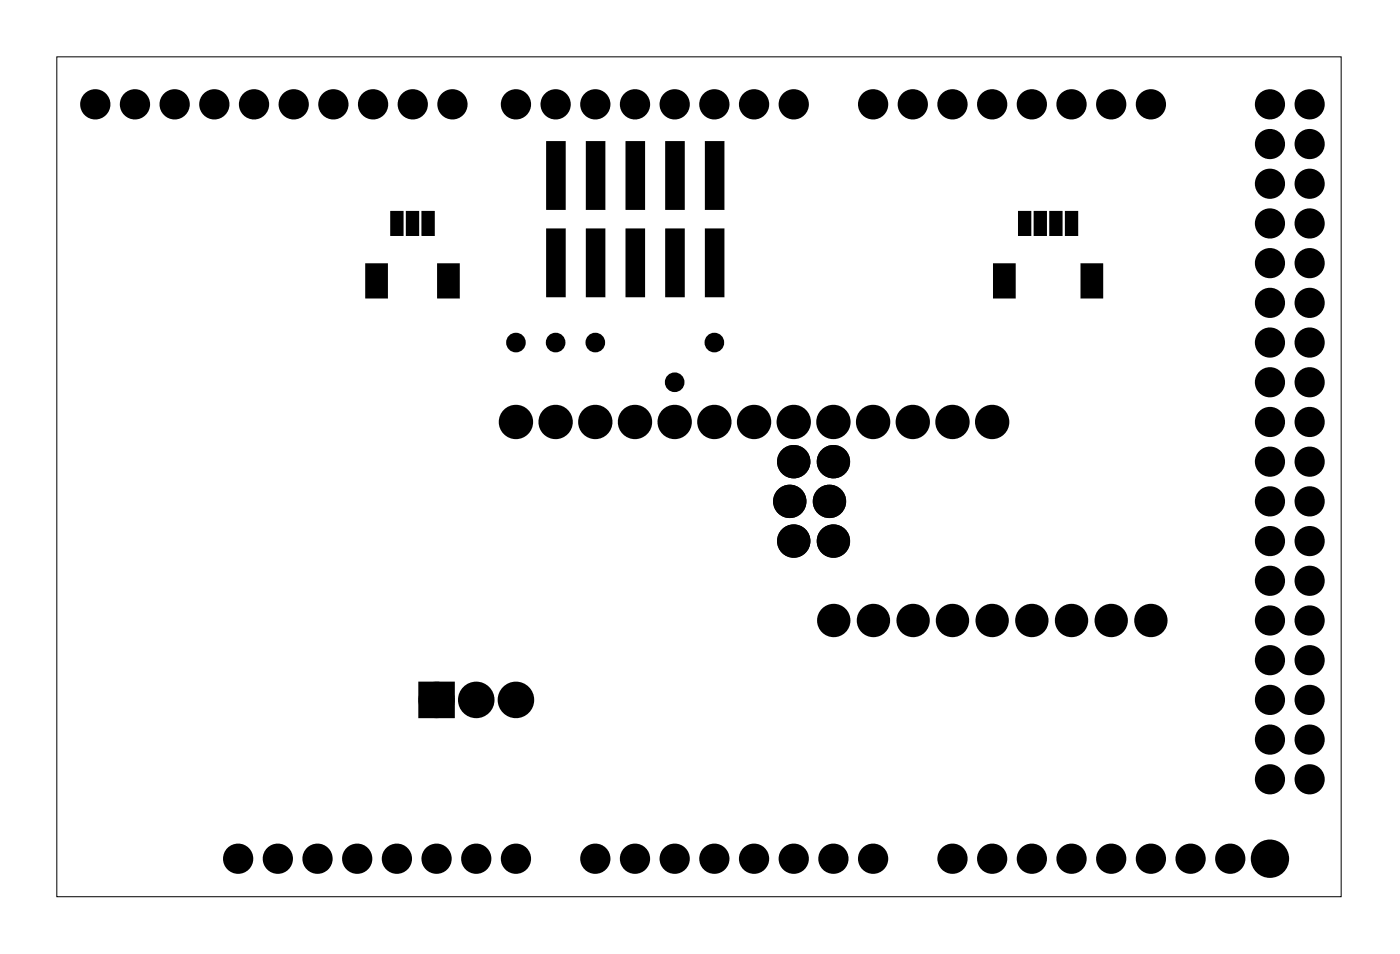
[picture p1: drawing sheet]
<svg xmlns="http://www.w3.org/2000/svg" width="90mm" height="61mm" viewBox="0 0 90 61" stroke-linecap="round" stroke-linejoin="round" font-family="sans-serif">
<path d="M3.6 3.6h82.2v53.8h-82.2z" fill="none" stroke="#000" stroke-width=".06"/>
<g fill="#000">
<path d="M23.5 17h1.2v2h-1.2zM25.1 13.6h.6v1.4h-.6zM26.1 13.6h.6v1.4h-.6zM27.1 13.6h.6v1.4h-.6zM28.1 17h1.2v2h-1.2zM35.1 9.2h1v4.1h-1zM35.1 14.7h1v4.2h-1zM37.6 9.2h1v4.1h-1zM37.6 14.7h1v4.2h-1zM40.2 9.2h1v4.1h-1zM40.2 14.7h1v4.2h-1zM42.7 9.2h1v4.1h-1z"/>
<path d="M42.7 14.7h1v4.2h-1zM45.2 9.2h1v4.1h-1zM45.2 14.7h1v4.2h-1zM63.7 17h1.2v2h-1.2zM65.3 13.6h.6v1.4h-.6zM66.3 13.6h.6v1.4h-.6zM67.3 13.6h.6v1.4h-.6zM68.3 13.6h.6v1.4h-.6zM69.3 17h1.2v2h-1.2zM27.2 44h1.5v1.6h-1.5z"/>
</g>
<g fill="none" stroke="#000" stroke-width=".25">
<path d="M23.5 17h1.2v2h-1.2zM25.1 13.6h.6v1.4h-.6zM26.1 13.6h.6v1.4h-.6zM27.1 13.6h.6v1.4h-.6zM28.1 17h1.2v2h-1.2zM35.1 9.2h1v4.1h-1zM35.1 14.7h1v4.2h-1zM37.6 9.2h1v4.1h-1zM37.6 14.7h1v4.2h-1zM40.2 9.2h1v4.1h-1zM40.2 14.7h1v4.2h-1zM42.7 9.2h1v4.1h-1z"/>
<path d="M42.7 14.7h1v4.2h-1zM45.2 9.2h1v4.1h-1zM45.2 14.7h1v4.2h-1zM63.7 17h1.2v2h-1.2zM65.3 13.6h.6v1.4h-.6zM66.3 13.6h.6v1.4h-.6zM67.3 13.6h.6v1.4h-.6zM68.3 13.6h.6v1.4h-.6zM69.3 17h1.2v2h-1.2z"/>
<circle cx="81.3" cy="54.9" r="1.1"/>
</g>
<g fill="#000">
<circle cx="6.1" cy="6.7" r=".66"/>
<circle cx="8.6" cy="6.7" r=".66"/>
<circle cx="11.2" cy="6.7" r=".66"/>
<circle cx="13.7" cy="6.7" r=".66"/>
<circle cx="16.3" cy="6.7" r=".66"/>
<circle cx="18.8" cy="6.7" r=".66"/>
<circle cx="21.3" cy="6.7" r=".66"/>
<circle cx="23.9" cy="6.7" r=".66"/>
<circle cx="26.4" cy="6.7" r=".66"/>
<circle cx="29" cy="6.7" r=".66"/>
<circle cx="33" cy="6.7" r=".66"/>
<circle cx="35.6" cy="6.7" r=".66"/>
<circle cx="38.1" cy="6.7" r=".66"/>
<circle cx="40.6" cy="6.7" r=".66"/>
<circle cx="43.2" cy="6.7" r=".66"/>
<circle cx="45.7" cy="6.7" r=".66"/>
<circle cx="48.3" cy="6.7" r=".66"/>
<circle cx="50.8" cy="6.7" r=".66"/>
<circle cx="55.9" cy="6.7" r=".66"/>
<circle cx="58.4" cy="6.7" r=".66"/>
<circle cx="61" cy="6.7" r=".66"/>
<circle cx="63.5" cy="6.7" r=".66"/>
<circle cx="66" cy="6.7" r=".66"/>
<circle cx="68.6" cy="6.7" r=".66"/>
<circle cx="71.1" cy="6.7" r=".66"/>
<circle cx="73.7" cy="6.7" r=".66"/>
<circle cx="81.3" cy="14.3" r=".66"/>
<circle cx="81.3" cy="9.2" r=".66"/>
<circle cx="81.3" cy="16.8" r=".66"/>
<circle cx="81.3" cy="11.8" r=".66"/>
<circle cx="81.3" cy="19.4" r=".66"/>
<circle cx="81.3" cy="6.7" r=".66"/>
<circle cx="83.8" cy="14.3" r=".66"/>
<circle cx="83.8" cy="9.2" r=".66"/>
<circle cx="83.8" cy="16.8" r=".66"/>
<circle cx="83.8" cy="11.8" r=".66"/>
<circle cx="83.8" cy="19.4" r=".66"/>
<circle cx="83.8" cy="6.7" r=".66"/>
<circle cx="33" cy="21.9" r=".35"/>
<circle cx="33" cy="27" r=".72"/>
<circle cx="35.6" cy="21.9" r=".35"/>
<circle cx="35.6" cy="27" r=".72"/>
<circle cx="38.1" cy="21.9" r=".35"/>
<circle cx="38.1" cy="27" r=".72"/>
<circle cx="40.6" cy="27" r=".72"/>
<circle cx="43.2" cy="24.5" r=".35"/>
<circle cx="43.2" cy="27" r=".72"/>
<circle cx="45.7" cy="21.9" r=".35"/>
<circle cx="45.7" cy="27" r=".72"/>
<circle cx="48.3" cy="27" r=".72"/>
<circle cx="50.5" cy="32.1" r=".72"/>
<circle cx="50.8" cy="29.5" r=".72"/>
<circle cx="50.8" cy="34.6" r=".72"/>
<circle cx="50.8" cy="27" r=".72"/>
<circle cx="53.1" cy="32.1" r=".72"/>
<circle cx="53.3" cy="29.5" r=".72"/>
<circle cx="53.3" cy="34.6" r=".72"/>
<circle cx="53.3" cy="27" r=".72"/>
<circle cx="53.4" cy="39.7" r=".72"/>
<circle cx="55.9" cy="27" r=".72"/>
<circle cx="55.9" cy="39.7" r=".72"/>
<circle cx="58.4" cy="27" r=".72"/>
<circle cx="58.4" cy="39.7" r=".72"/>
<circle cx="61" cy="39.7" r=".72"/>
<circle cx="61" cy="27" r=".72"/>
<circle cx="63.5" cy="39.7" r=".72"/>
<circle cx="63.5" cy="27" r=".72"/>
<circle cx="66" cy="39.7" r=".72"/>
<circle cx="68.6" cy="39.7" r=".72"/>
<circle cx="71.1" cy="39.7" r=".72"/>
<circle cx="73.7" cy="39.7" r=".72"/>
<circle cx="81.3" cy="32.1" r=".66"/>
<circle cx="81.3" cy="34.6" r=".66"/>
<circle cx="81.3" cy="29.5" r=".66"/>
<circle cx="81.3" cy="24.5" r=".66"/>
<circle cx="81.3" cy="27" r=".66"/>
<circle cx="81.3" cy="39.7" r=".66"/>
<circle cx="81.3" cy="37.2" r=".66"/>
<circle cx="81.3" cy="21.9" r=".66"/>
<circle cx="83.8" cy="32.1" r=".66"/>
<circle cx="83.8" cy="34.6" r=".66"/>
<circle cx="83.8" cy="29.5" r=".66"/>
<circle cx="83.8" cy="24.5" r=".66"/>
<circle cx="83.8" cy="27" r=".66"/>
<circle cx="83.8" cy="37.2" r=".66"/>
<circle cx="83.8" cy="39.7" r=".66"/>
<circle cx="83.8" cy="21.9" r=".66"/>
<circle cx="15.2" cy="54.9" r=".66"/>
<circle cx="17.8" cy="54.9" r=".66"/>
<circle cx="20.3" cy="54.9" r=".66"/>
<circle cx="22.9" cy="54.9" r=".66"/>
<circle cx="25.4" cy="54.9" r=".66"/>
<circle cx="27.9" cy="44.8" r=".79"/>
<circle cx="27.9" cy="54.9" r=".66"/>
<circle cx="30.5" cy="44.8" r=".79"/>
<circle cx="30.5" cy="54.9" r=".66"/>
<circle cx="33" cy="44.8" r=".79"/>
<circle cx="33" cy="54.9" r=".66"/>
<circle cx="38.1" cy="54.9" r=".66"/>
<circle cx="40.6" cy="54.9" r=".66"/>
<circle cx="43.2" cy="54.9" r=".66"/>
<circle cx="45.7" cy="54.9" r=".66"/>
<circle cx="48.3" cy="54.9" r=".66"/>
<circle cx="50.8" cy="54.9" r=".66"/>
<circle cx="53.3" cy="54.9" r=".66"/>
<circle cx="55.9" cy="54.9" r=".66"/>
<circle cx="61" cy="54.9" r=".66"/>
<circle cx="63.5" cy="54.9" r=".66"/>
<circle cx="66" cy="54.9" r=".66"/>
<circle cx="68.6" cy="54.9" r=".66"/>
<circle cx="71.1" cy="54.9" r=".66"/>
<circle cx="73.7" cy="54.9" r=".66"/>
<circle cx="76.2" cy="54.9" r=".66"/>
<circle cx="78.7" cy="54.9" r=".66"/>
<circle cx="81.3" cy="54.9" r="1.1"/>
<circle cx="81.3" cy="49.9" r=".66"/>
<circle cx="81.3" cy="47.3" r=".66"/>
<circle cx="81.3" cy="44.8" r=".66"/>
<circle cx="81.3" cy="42.2" r=".66"/>
<circle cx="83.8" cy="49.9" r=".66"/>
<circle cx="83.8" cy="47.3" r=".66"/>
<circle cx="83.8" cy="44.8" r=".66"/>
<circle cx="83.8" cy="42.2" r=".66"/>
</g>
<g fill="none" stroke="#000" stroke-width=".69" stroke-linecap="butt">
<circle cx="50.5" cy="32.1" r=".72"/>
<circle cx="50.8" cy="34.6" r=".72"/>
<circle cx="50.8" cy="29.5" r=".72"/>
<circle cx="53.1" cy="32.1" r=".72"/>
<circle cx="53.3" cy="34.6" r=".72"/>
<circle cx="53.3" cy="29.5" r=".72"/>
<circle cx="53.4" cy="39.7" r=".72"/>
<circle cx="55.9" cy="39.7" r=".72"/>
<circle cx="58.4" cy="39.7" r=".72"/>
<circle cx="61" cy="39.7" r=".72"/>
<circle cx="63.5" cy="39.7" r=".72"/>
<circle cx="66" cy="39.7" r=".72"/>
<circle cx="68.6" cy="39.7" r=".72"/>
<circle cx="71.1" cy="39.7" r=".72"/>
<circle cx="73.7" cy="39.7" r=".72"/>
</g>
<g fill="none" stroke="#000" stroke-width=".61" stroke-linecap="butt">
<circle cx="6.1" cy="6.7" r=".66"/>
<circle cx="8.6" cy="6.7" r=".66"/>
<circle cx="11.2" cy="6.7" r=".66"/>
<circle cx="13.7" cy="6.7" r=".66"/>
<circle cx="16.3" cy="6.7" r=".66"/>
<circle cx="18.8" cy="6.7" r=".66"/>
<circle cx="21.3" cy="6.7" r=".66"/>
<circle cx="23.9" cy="6.7" r=".66"/>
<circle cx="26.4" cy="6.7" r=".66"/>
<circle cx="29" cy="6.7" r=".66"/>
<circle cx="33" cy="6.7" r=".66"/>
<circle cx="35.6" cy="6.7" r=".66"/>
<circle cx="38.1" cy="6.7" r=".66"/>
<circle cx="40.6" cy="6.7" r=".66"/>
<circle cx="43.2" cy="6.7" r=".66"/>
<circle cx="45.7" cy="6.7" r=".66"/>
<circle cx="48.3" cy="6.7" r=".66"/>
<circle cx="50.8" cy="6.7" r=".66"/>
<circle cx="55.9" cy="6.7" r=".66"/>
<circle cx="58.4" cy="6.7" r=".66"/>
<circle cx="61" cy="6.7" r=".66"/>
<circle cx="63.5" cy="6.7" r=".66"/>
<circle cx="66" cy="6.7" r=".66"/>
<circle cx="68.6" cy="6.7" r=".66"/>
<circle cx="71.1" cy="6.7" r=".66"/>
<circle cx="73.7" cy="6.7" r=".66"/>
<circle cx="15.2" cy="54.9" r=".66"/>
<circle cx="17.8" cy="54.9" r=".66"/>
<circle cx="20.3" cy="54.9" r=".66"/>
<circle cx="22.9" cy="54.9" r=".66"/>
<circle cx="25.4" cy="54.9" r=".66"/>
<circle cx="27.9" cy="54.9" r=".66"/>
<circle cx="30.5" cy="54.9" r=".66"/>
<circle cx="33" cy="54.9" r=".66"/>
<circle cx="38.1" cy="54.9" r=".66"/>
<circle cx="40.6" cy="54.9" r=".66"/>
<circle cx="43.2" cy="54.9" r=".66"/>
<circle cx="45.7" cy="54.9" r=".66"/>
<circle cx="48.3" cy="54.9" r=".66"/>
<circle cx="50.8" cy="54.9" r=".66"/>
<circle cx="53.3" cy="54.9" r=".66"/>
<circle cx="55.9" cy="54.9" r=".66"/>
<circle cx="61" cy="54.9" r=".66"/>
<circle cx="63.5" cy="54.9" r=".66"/>
<circle cx="66" cy="54.9" r=".66"/>
<circle cx="68.6" cy="54.9" r=".66"/>
<circle cx="71.1" cy="54.9" r=".66"/>
<circle cx="73.7" cy="54.9" r=".66"/>
<circle cx="76.2" cy="54.9" r=".66"/>
<circle cx="78.7" cy="54.9" r=".66"/>
</g>
<g fill="none" stroke="#000" stroke-width=".62" stroke-linecap="butt">
<circle cx="81.3" cy="16.8" r=".66"/>
<circle cx="81.3" cy="19.4" r=".66"/>
<circle cx="81.3" cy="9.2" r=".66"/>
<circle cx="81.3" cy="6.7" r=".66"/>
<circle cx="81.3" cy="11.8" r=".66"/>
<circle cx="81.3" cy="14.3" r=".66"/>
<circle cx="83.8" cy="16.8" r=".66"/>
<circle cx="83.8" cy="19.4" r=".66"/>
<circle cx="83.8" cy="9.2" r=".66"/>
<circle cx="83.8" cy="6.7" r=".66"/>
<circle cx="83.8" cy="11.8" r=".66"/>
<circle cx="83.8" cy="14.3" r=".66"/>
<circle cx="81.3" cy="24.5" r=".66"/>
<circle cx="81.3" cy="21.9" r=".66"/>
<circle cx="81.3" cy="29.5" r=".66"/>
<circle cx="81.3" cy="34.6" r=".66"/>
<circle cx="81.3" cy="27" r=".66"/>
<circle cx="81.3" cy="37.2" r=".66"/>
<circle cx="81.3" cy="32.1" r=".66"/>
<circle cx="81.3" cy="39.7" r=".66"/>
<circle cx="83.8" cy="24.5" r=".66"/>
<circle cx="83.8" cy="21.9" r=".66"/>
<circle cx="83.8" cy="32.1" r=".66"/>
<circle cx="83.8" cy="34.6" r=".66"/>
<circle cx="83.8" cy="29.5" r=".66"/>
<circle cx="83.8" cy="27" r=".66"/>
<circle cx="83.8" cy="39.7" r=".66"/>
<circle cx="83.8" cy="37.2" r=".66"/>
<circle cx="81.3" cy="44.8" r=".66"/>
<circle cx="81.3" cy="42.2" r=".66"/>
<circle cx="81.3" cy="47.3" r=".66"/>
<circle cx="81.3" cy="49.9" r=".66"/>
<circle cx="83.8" cy="42.2" r=".66"/>
<circle cx="83.8" cy="44.8" r=".66"/>
<circle cx="83.8" cy="47.3" r=".66"/>
<circle cx="83.8" cy="49.9" r=".66"/>
</g>
<g fill="none" stroke="#000" stroke-width=".55">
<circle cx="33" cy="21.9" r=".35"/>
<circle cx="35.6" cy="21.9" r=".35"/>
<circle cx="38.1" cy="21.9" r=".35"/>
<circle cx="43.2" cy="24.5" r=".35"/>
<circle cx="45.7" cy="21.9" r=".35"/>
</g>
<g fill="none" stroke="#000" stroke-width=".75" stroke-linecap="butt">
<circle cx="33" cy="27" r=".72"/>
<circle cx="35.6" cy="27" r=".72"/>
<circle cx="38.1" cy="27" r=".72"/>
<circle cx="40.6" cy="27" r=".72"/>
<circle cx="43.2" cy="27" r=".72"/>
<circle cx="45.7" cy="27" r=".72"/>
<circle cx="48.3" cy="27" r=".72"/>
<circle cx="50.8" cy="27" r=".72"/>
<circle cx="53.3" cy="27" r=".72"/>
<circle cx="55.9" cy="27" r=".72"/>
<circle cx="58.4" cy="27" r=".72"/>
<circle cx="61" cy="27" r=".72"/>
<circle cx="63.5" cy="27" r=".72"/>
</g>
<g fill="none" stroke="#000" stroke-width=".76" stroke-linecap="butt">
<path d="M27.2 44h1.5v1.6h-1.5z"/>
<circle cx="27.9" cy="44.8" r=".79"/>
<circle cx="30.5" cy="44.8" r=".79"/>
<circle cx="33" cy="44.8" r=".79"/>
</g>
</svg>
